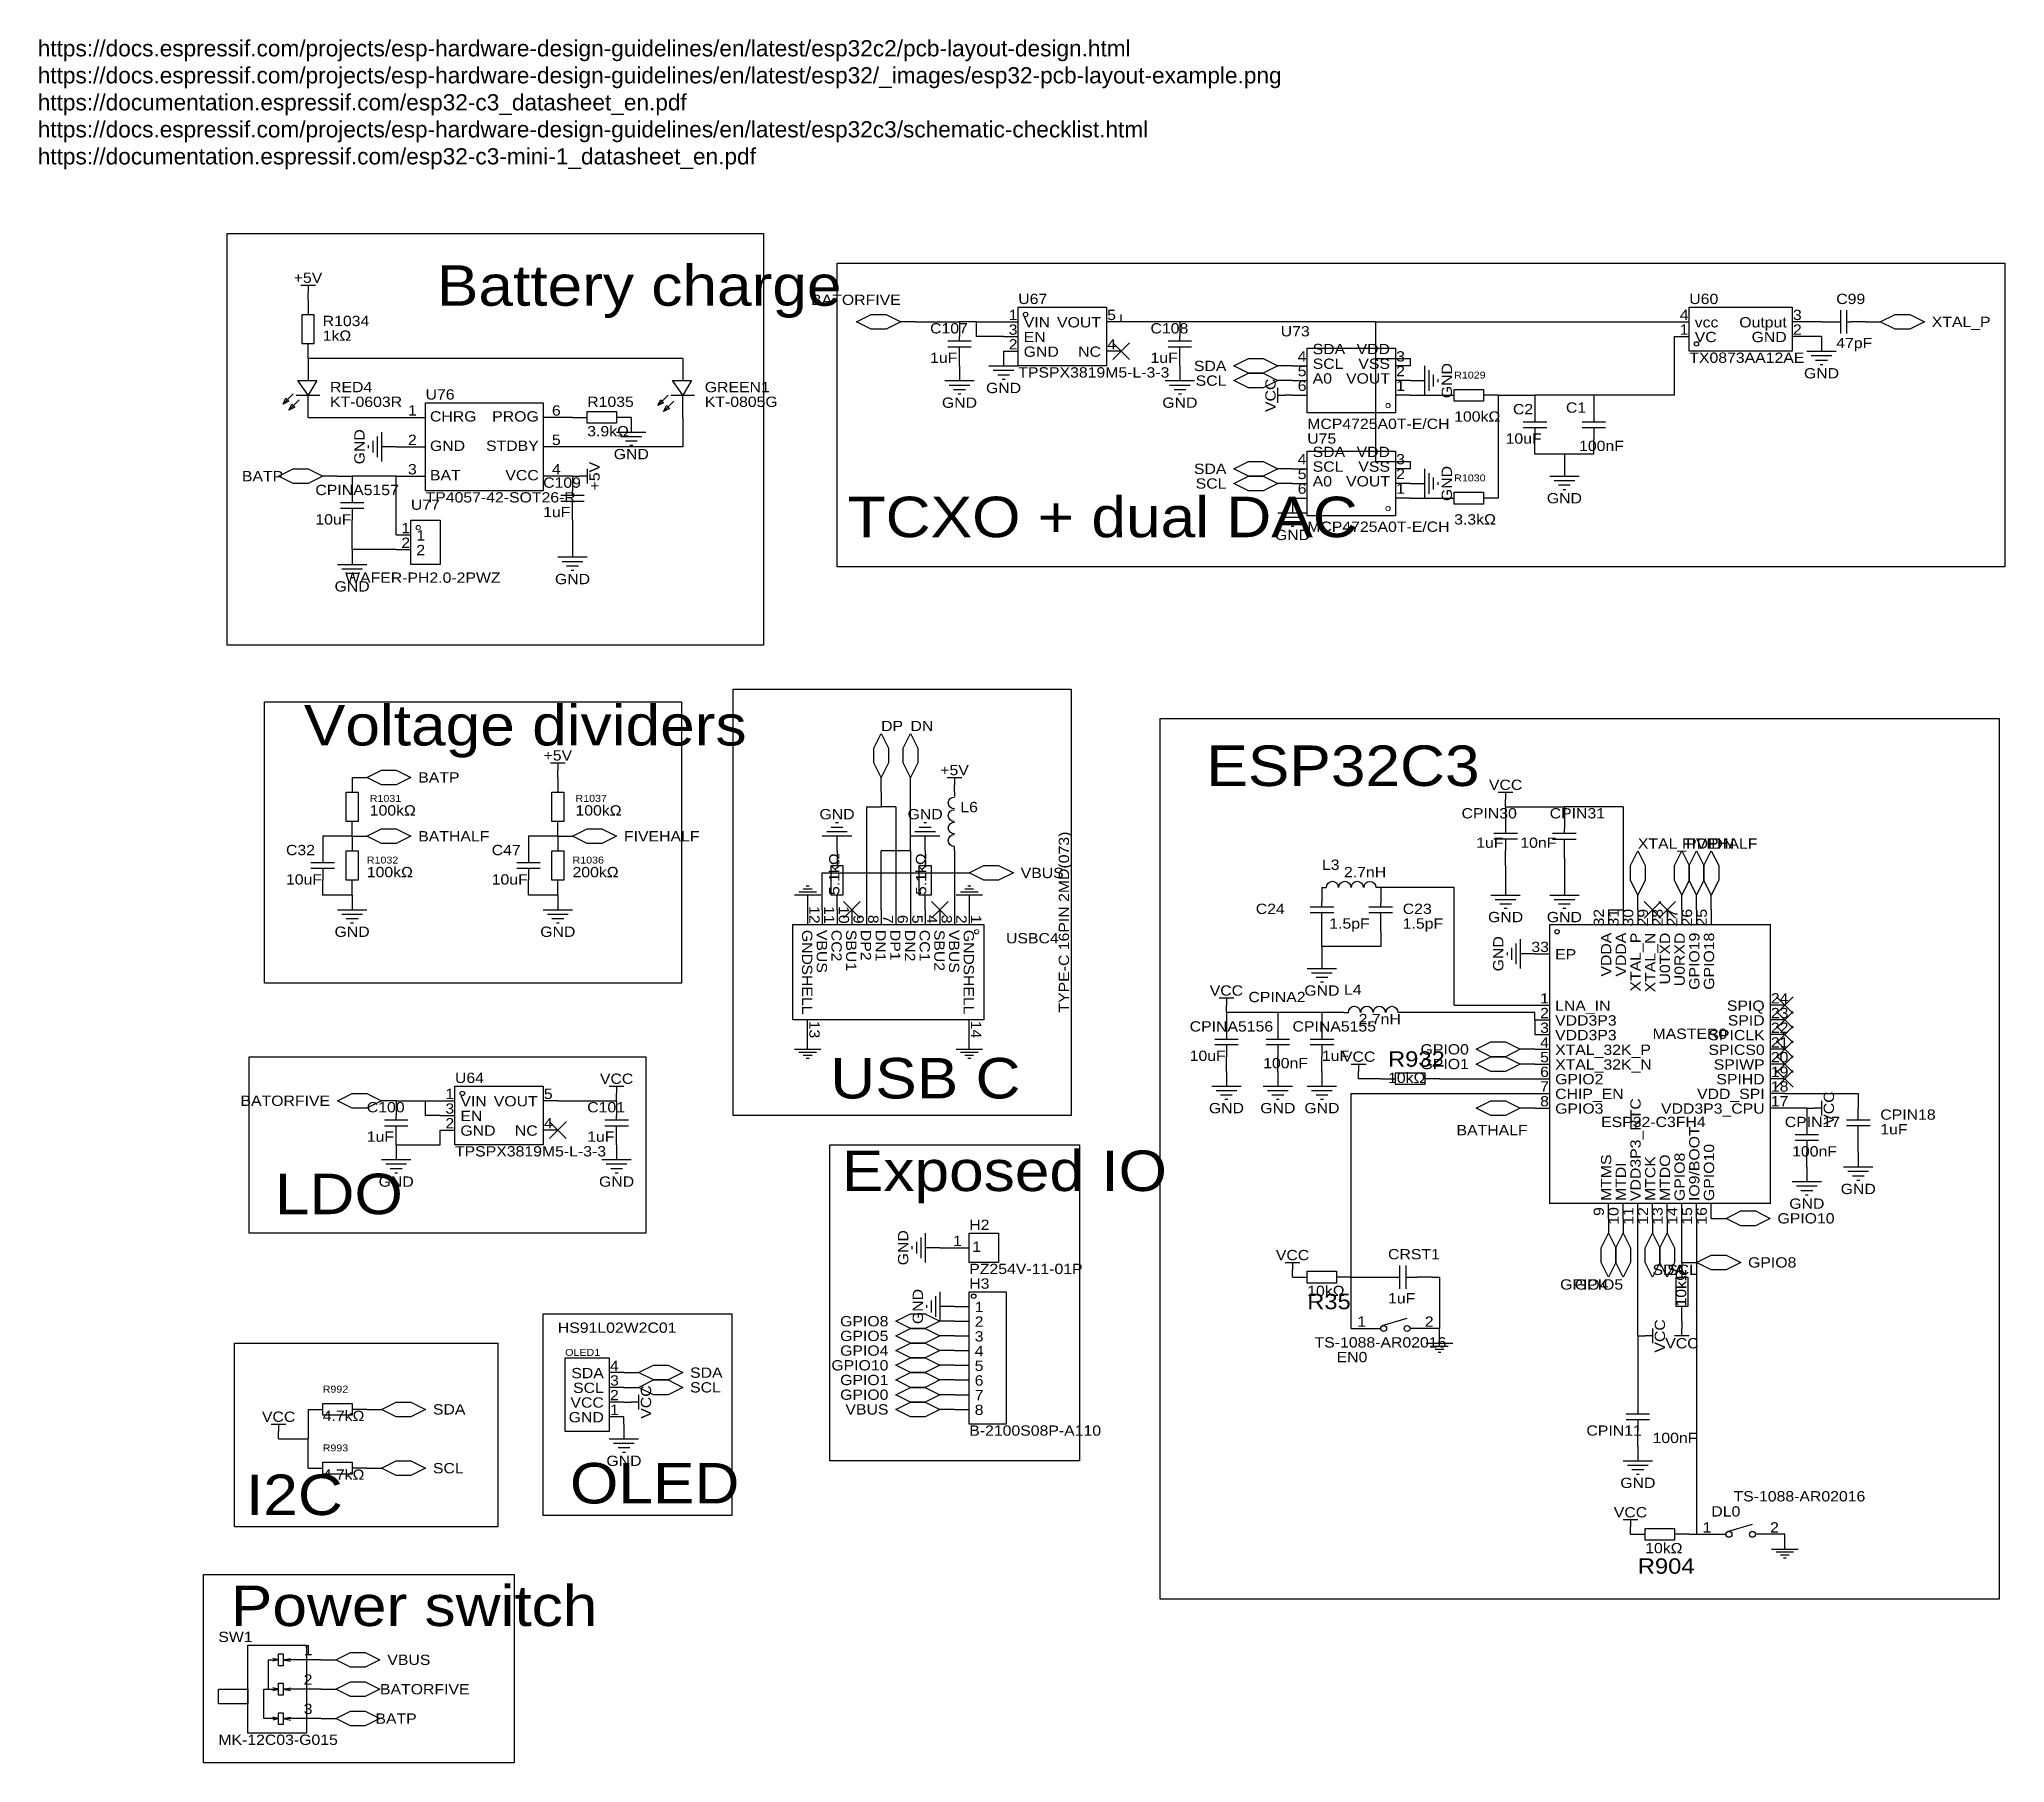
# Model space of a CAD drawing. Header units: millimetres. Extents: x -1 to 339, y 25 to 323.
import ezdxf
from ezdxf.enums import TextEntityAlignment as Align

# ---------------------------------------------------------------- set-up
doc = ezdxf.new("R2010")
doc.units = ezdxf.units.MM
doc.header["$MEASUREMENT"] = 0
doc.styles.get("Standard").update_dxf_attribs({"font": 'arial.ttf'})

msp = doc.modelspace()

# ---------------------------------------------------------------- texts
at = {"color": 1, "true_color": 0x000080, "width": 1.1}
for s, p in [('+5V', (45.72, 281.94)), ('GND', (307.34, 265.43)), ('GND', (165.95, 262.89)), ('GND', (158.33, 260.35)), ('GND', (196.43, 260.35)), ('GND', (101.6, 251.46)), ('GND', (262.89, 243.84)), ('GND', (215.9, 237.49)), ('GND', (53.34, 228.6)), ('GND', (91.44, 229.87)), ('+5V', (88.9, 199.39)), ('+5V', (157.48, 196.85)), ('VCC', (252.73, 194.31)), ('GND', (137.16, 189.23)), ('GND', (152.4, 189.23)), ('GND', (252.73, 171.45)), ('GND', (262.89, 171.45)), ('GND', (53.34, 168.91)), ('GND', (88.9, 168.91)), ('VCC', (204.47, 158.75)), ('GND', (220.98, 158.75)), ('VCC', (227.33, 147.32)), ('VCC', (99.06, 143.51)), ('GND', (204.47, 138.43)), ('GND', (213.36, 138.43)), ('GND', (220.98, 138.43)), ('GND', (60.96, 125.73)), ('GND', (99.06, 125.73)), ('GND', (304.8, 121.92)), ('GND', (313.69, 124.46)), ('VCC', (215.9, 113.03)), ('VCC', (283.21, 97.79)), ('VCC', (40.64, 85.09)), ('GND', (100.33, 77.47)), ('GND', (275.59, 73.66)), ('VCC', (274.32, 68.58))]:
    msp.add_text(s, height=1.778, dxfattribs=at).set_placement(p, align=Align.MIDDLE_CENTER)
at = {"color": 1, "true_color": 0x000000, "width": 1.1}
for s, height, p in [('Battery charge', 7, (68, 275)), ('5', 1.78, (183.86, 274.09)), ('3', 1.78, (302.39, 274.09)), ('VIN', 1.778, (169.43, 272.82)), ('EN', 1.778, (169.43, 270.28)), ('vcc', 1.778, (285.42, 272.82)), ('VC', 1.778, (285.42, 270.28)), ('2', 1.78, (302.39, 271.55)), ('GND', 1.778, (169.43, 267.74)), ('4', 1.78, (183.86, 269.01)), ('SDA', 1.778, (219.38, 268.2)), ('3', 1.78, (233.81, 266.93)), ('A0', 1.778, (219.38, 263.12)), ('SCL', 1.778, (219.38, 265.66)), ('2', 1.78, (233.81, 264.39)), ('1', 1.78, (233.81, 261.85)), ('CHRG', 1.778, (66.8, 256.56)), ('6', 1.78, (87.88, 257.58)), ('5', 1.78, (87.88, 252.5)), ('GND', 1.778, (66.8, 251.48)), ('SDA', 1.778, (219.38, 250.42)), ('3', 1.78, (233.81, 249.15)), ('BAT', 1.778, (66.8, 246.4)), ('4', 1.78, (87.88, 247.42)), ('SCL', 1.778, (219.38, 247.88)), ('2', 1.78, (233.81, 246.61)), ('A0', 1.778, (219.38, 245.34)), ('1', 1.78, (233.81, 244.07)), ('TCXO + dual DAC', 7, (139, 235)), ('1', 1.78, (64.44, 235.99)), ('2', 1.78, (64.44, 233.45)), ('Voltage dividers', 7, (45, 199)), ('ESP32C3', 7, (201, 192)), ('EP', 1.778, (261.29, 163.6)), ('LNA_IN', 1.778, (261.29, 154.71)), ('24', 1.778, (298.58, 155.98)), ('VDD3P3', 1.778, (261.29, 152.17)), ('23', 1.778, (298.58, 153.44)), ('22', 1.778, (298.58, 150.9)), ('VDD3P3', 1.778, (261.29, 149.63)), ('21', 1.778, (298.58, 148.36)), ('USB C', 7, (136, 138)), ('XTAL_32K_P', 1.778, (261.29, 147.09)), ('XTAL_32K_N', 1.778, (261.29, 144.55)), ('20', 1.778, (298.58, 145.82)), ('GPIO2', 1.778, (261.29, 142.01)), ('19', 1.778, (298.58, 143.28)), ('18', 1.778, (298.58, 140.74)), ('VIN', 1.778, (72.06, 138.2)), ('5', 1.78, (86.49, 139.47)), ('CHIP_EN', 1.778, (261.29, 139.47)), ('17', 1.778, (298.58, 138.2)), ('EN', 1.778, (72.06, 135.66)), ('4', 1.78, (86.49, 134.39)), ('GPIO3', 1.778, (261.29, 136.93)), ('GND', 1.778, (72.06, 133.12)), ('Exposed IO', 7, (138, 122)), ('LDO', 7, (40, 118)), ('1', 1.78, (160.53, 113.05)), ('2', 1.78, (160.96, 100.1)), ('1', 1.78, (160.96, 102.64)), ('2', 1.78, (238.76, 100.1)), ('3', 1.78, (160.96, 97.56)), ('4', 1.78, (160.96, 95.02)), ('4', 1.78, (97.92, 92.48)), ('3', 1.78, (97.92, 89.94)), ('5', 1.78, (160.96, 92.48)), ('6', 1.78, (160.96, 89.94)), ('2', 1.78, (97.92, 87.4)), ('7', 1.78, (160.96, 87.4)), ('1', 1.78, (97.92, 84.86)), ('8', 1.78, (160.96, 84.86)), ('I2C', 7, (35, 66)), ('OLED', 7, (91, 68)), ('2', 1.78, (298.45, 64.54)), ('Power switch', 7, (32.38, 46.82)), ('1', 1.78, (44.97, 43.33)), ('2', 1.78, (44.97, 38.25)), ('3', 1.78, (44.97, 33.17))]:
    msp.add_text(s, height=height, dxfattribs=at).set_placement(p, align=Align.BOTTOM_LEFT)
at = {"color": 1, "true_color": 0x000080, "width": 1.1}
for s, p in [('BATORFIVE', (148.17, 278.13)), ('SDA', (204.47, 266.7)), ('SCL', (204.47, 264.16)), ('SDA', (204.47, 248.92)), ('SCL', (204.47, 246.38)), ('GPIO0', (246.38, 148.59)), ('GPIO1', (246.38, 146.05)), ('BATORFIVE', (49.53, 139.7)), ('BATHALF', (256.54, 134.62)), ('GPIO4', (270.51, 107.95)), ('GPIO5', (273.05, 107.95)), ('GPIO8', (146.05, 101.6)), ('GPIO5', (146.05, 99.06)), ('GPIO4', (146.05, 96.52)), ('GPIO10', (146.05, 93.98)), ('GPIO1', (146.05, 91.44)), ('GPIO0', (146.05, 88.9)), ('VBUS', (146.05, 86.36)), ('BATP', (64.51, 32.92))]:
    msp.add_text(s, height=1.778, dxfattribs=at).set_placement(p, align=Align.MIDDLE_RIGHT)
for s, height, p in [('U67', 1.778, (168.49, 276.86)), ('U60', 1.778, (284.48, 276.86)), ('C99', 1.778, (309.88, 276.86)), ('R1034', 1.778, (48.26, 273.05)), ('C107', 1.778, (153.25, 271.78)), ('C108', 1.778, (191.35, 271.78)), ('R1029', 1.2, (243.84, 264.16)), ('RED4', 1.778, (49.53, 261.62)), ('U76', 1.778, (66.04, 260.35)), ('GREEN1', 1.778, (114.3, 261.62)), ('R1035', 1.778, (93.98, 259.08)), ('C2', 1.778, (254, 257.81)), ('C1', 1.778, (263.16, 258.08)), ('CPINA5157', 1.778, (46.99, 243.84)), ('C109', 1.778, (86.36, 245.11)), ('R1030', 1.2, (243.84, 246.38)), ('U77', 1.778, (63.5, 241.3)), ('R1031', 1.2, (56.39, 191)), ('R1037', 1.2, (91.95, 191)), ('L6', 1.778, (158.48, 189.04)), ('CPIN30', 1.778, (245.11, 187.96)), ('CPIN31', 1.778, (260.35, 187.96)), ('C32', 1.778, (41.91, 181.61)), ('C47', 1.778, (77.47, 181.61)), ('R1032', 1.2, (55.88, 180.34)), ('R1036', 1.2, (91.44, 180.34)), ('L3', 1.778, (220.98, 179.07)), ('C24', 1.778, (209.55, 171.45)), ('C23', 1.778, (234.95, 171.45)), ('USBC4', 1.778, (166.37, 166.37)), ('L4', 1.778, (224.79, 157.48)), ('CPINA2', 1.778, (208.28, 156.21)), ('CPINA5156', 1.778, (198.12, 151.13)), ('CPINA5155', 1.778, (215.9, 151.13)), ('MASTER0', 1.778, (278.13, 149.86)), ('R932', 2.667, (232.41, 144.78)), ('U64', 1.778, (71.12, 142.24)), ('C100', 1.778, (55.88, 137.16)), ('C101', 1.778, (93.98, 137.16)), ('CPIN17', 1.778, (300.99, 134.62)), ('CPIN18', 1.778, (317.5, 135.89)), ('H2', 1.778, (160.02, 116.84)), ('CRST1', 1.778, (232.41, 111.76)), ('H3', 1.778, (160.02, 106.68)), ('R35', 2.667, (218.44, 102.87)), ('OLED1', 1.2, (90.17, 95.25)), ('EN0', 1.778, (223.52, 93.98)), ('R992', 1.2, (48.26, 88.9)), ('CPIN11', 1.778, (266.7, 81.28)), ('R993', 1.2, (48.26, 78.74)), ('DL0', 1.778, (288.29, 67.31)), ('R904', 2.667, (275.59, 57.15)), ('SW1', 1.778, (30.22, 45.62))]:
    msp.add_text(s, height=height, dxfattribs=at).set_placement(p, align=Align.BOTTOM_LEFT)
at = {"color": 1, "true_color": 0x000000, "width": 1.1}
for s, height, p in [('1', 1.78, (168.36, 274.09)), ('4', 1.78, (284.35, 274.09)), ('3', 1.78, (168.36, 271.55)), ('VOUT', 1.778, (182.79, 272.82)), ('1', 1.78, (284.35, 271.55)), ('Output', 1.778, (301.32, 272.82)), ('GND', 1.778, (301.32, 270.28)), ('2', 1.78, (168.36, 269.01)), ('NC', 1.778, (182.79, 267.74)), ('4', 1.78, (218.31, 266.93)), ('VDD', 1.778, (232.74, 268.2)), ('5', 1.78, (218.31, 264.39)), ('VOUT', 1.778, (232.74, 263.12)), ('VSS', 1.778, (232.74, 265.66)), ('6', 1.78, (218.31, 261.85)), ('1', 1.78, (64.52, 257.58)), ('PROG', 1.778, (85.6, 256.56)), ('2', 1.78, (64.52, 252.5)), ('STDBY', 1.778, (85.6, 251.48)), ('4', 1.78, (218.31, 249.15)), ('VDD', 1.778, (232.74, 250.42)), ('3', 1.78, (64.52, 247.42)), ('VCC', 1.778, (85.6, 246.4)), ('5', 1.78, (218.31, 246.61)), ('VSS', 1.778, (232.74, 247.88)), ('6', 1.78, (218.31, 244.07)), ('VOUT', 1.778, (232.74, 245.34)), ('1', 1.78, (63.37, 237.26)), ('2', 1.78, (63.37, 234.72)), ('33', 1.778, (260.22, 164.87)), ('1', 1.78, (260.22, 155.98)), ('SPIQ', 1.778, (297.51, 154.71)), ('3', 1.78, (260.22, 150.9)), ('2', 1.78, (260.22, 153.44)), ('SPID', 1.778, (297.51, 152.17)), ('4', 1.78, (260.22, 148.36)), ('SPICLK', 1.778, (297.51, 149.63)), ('5', 1.78, (260.22, 145.82)), ('SPICS0', 1.778, (297.51, 147.09)), ('SPIWP', 1.778, (297.51, 144.55)), ('6', 1.78, (260.22, 143.28)), ('7', 1.78, (260.22, 140.74)), ('SPIHD', 1.778, (297.51, 142.01)), ('1', 1.78, (70.99, 139.47)), ('VOUT', 1.778, (85.42, 138.2)), ('8', 1.78, (260.22, 138.2)), ('VDD_SPI', 1.778, (297.51, 139.47)), ('3', 1.78, (70.99, 136.93)), ('2', 1.78, (70.99, 134.39)), ('VDD3P3_CPU', 1.778, (297.51, 136.93)), ('NC', 1.778, (85.42, 133.12)), ('1', 1.78, (158.75, 114.07)), ('1', 1.78, (228.6, 100.1)), ('SDA', 1.778, (96.85, 91.21)), ('VCC', 1.778, (96.85, 86.13)), ('SCL', 1.778, (96.85, 88.67)), ('GND', 1.778, (96.85, 83.59)), ('1', 1.78, (288.29, 64.54))]:
    msp.add_text(s, height=height, dxfattribs=at).set_placement(p, align=Align.BOTTOM_RIGHT)
at = {"color": 1, "true_color": 0x000080, "width": 1.1}
for s, p in [('XTAL_P', (326.39, 274.32)), ('BATP', (34.29, 247.65)), ('DP', (144.78, 204.47)), ('DN', (149.86, 204.47)), ('BATP', (64.77, 195.58)), ('BATHALF', (64.77, 185.42)), ('FIVEHALF', (100.33, 185.42)), ('XTAL_P', (275.59, 184.15)), ('FIVEHALF', (283.21, 184.15)), ('DP', (285.75, 184.15)), ('DN', (288.29, 184.15)), ('VBUS', (168.91, 179.07)), ('GPIO10', (299.72, 119.38)), ('GPIO8', (294.64, 111.76)), ('SDA', (278.13, 110.49)), ('SCL', (280.67, 110.49)), ('SDA', (111.76, 92.71)), ('SCL', (111.76, 90.17)), ('SDA', (67.31, 86.36)), ('SCL', (67.31, 76.2)), ('VBUS', (59.43, 43.08)), ('BATORFIVE', (58.16, 38))]:
    msp.add_text(s, height=1.778, dxfattribs=at).set_placement(p, align=Align.MIDDLE_LEFT)
at = {"color": 1, "true_color": 0x0000ff, "width": 1.1}
for s, p in [('1kΩ', (48.26, 270.51)), ('U73', (213.86, 271.27)), ('1uF', (153.25, 266.7)), ('1uF', (191.35, 266.7)), ('TX0873AA12AE', (284.48, 266.7)), ('47pF', (309.88, 269.24)), ('TPSPX3819M5-L-3-3', (168.49, 264.16)), ('KT-0603R', (49.53, 259.08)), ('KT-0805G', (114.3, 259.08)), ('100kΩ', (243.84, 256.54)), ('3.9kΩ', (93.98, 254)), ('U75', (218.44, 252.73)), ('MCP4725A0T-E/CH', (218.44, 255.27)), ('10uF', (252.73, 252.73)), ('100nF', (265.43, 251.46)), ('TP4057-42-SOT26-R', (66.04, 242.57)), ('1uF', (86.36, 240.03)), ('10uF', (46.99, 238.76)), ('MCP4725A0T-E/CH', (218.44, 237.49)), ('3.3kΩ', (243.84, 238.76)), ('100kΩ', (56.39, 188.46)), ('100kΩ', (91.95, 188.46)), ('1uF', (247.65, 182.88)), ('10nF', (255.27, 182.88)), ('100kΩ', (55.88, 177.8)), ('200kΩ', (91.44, 177.8)), ('2.7nH', (224.79, 177.8)), ('10uF', (41.91, 176.53)), ('10uF', (77.47, 176.53)), ('1.5pF', (222.25, 168.91)), ('1.5pF', (234.95, 168.91)), ('2.7nH', (227.33, 152.4)), ('10uF', (198.12, 146.05)), ('100nF', (210.82, 144.78)), ('1uF', (220.98, 146.05)), ('10kΩ', (232.41, 142.24)), ('ESP32-C3FH4', (269.24, 134.62)), ('1uF', (55.88, 132.08)), ('1uF', (93.98, 132.08)), ('1uF', (317.5, 133.35)), ('TPSPX3819M5-L-3-3', (71.12, 129.54)), ('100nF', (302.26, 129.54)), ('PZ254V-11-01P', (160.02, 109.22)), ('10kΩ', (218.44, 105.41)), ('1uF', (232.41, 104.14)), ('HS91L02W2C01', (88.9, 99.06)), ('TS-1088-AR02016', (219.71, 96.52)), ('4.7kΩ', (48.26, 83.82)), ('B-2100S08P-A110', (160.02, 81.28)), ('100nF', (278.13, 80.01)), ('4.7kΩ', (48.26, 73.66)), ('TS-1088-AR02016', (292.13, 69.92)), ('10kΩ', (276.86, 60.96)), ('MK-12C03-G015', (30.22, 27.84))]:
    msp.add_text(s, height=1.778, dxfattribs=at).set_placement(p, align=Align.BOTTOM_LEFT)
at = {"color": 1, "true_color": 0x000080, "width": 1.1}
for s, p in [('GND', (242.57, 264.16)), ('VCC', (212.09, 261.62)), ('GND', (54.61, 252.73)), ('+5V', (95.25, 247.65)), ('GND', (242.57, 246.38)), ('GND', (251.46, 165.1)), ('VCC', (308.61, 138.43)), ('GND', (148.59, 114.3)), ('GND', (151.13, 104.14)), ('VCC', (279.4, 99.06)), ('VCC', (104.14, 87.63))]:
    msp.add_text(s, height=1.778, rotation=90, dxfattribs=at).set_placement(p, align=Align.MIDDLE_CENTER)
at = {"color": 1, "true_color": 0x0000ff, "width": 1.1}
msp.add_text('WAFER-PH2.0-2PWZ', height=1.778, dxfattribs=at).set_placement((79, 231), align=Align.TOP_RIGHT)
for s, p in [('TYPE-C 16PIN 2MD(073)', (177.8, 154.94)), ('5.1kΩ', (138.11, 175.26)), ('5.1kΩ', (153.11, 175.26)), ('10kΩ', (284.48, 104.14))]:
    msp.add_text(s, height=1.778, rotation=90, dxfattribs=at).set_placement(p, align=Align.BOTTOM_LEFT)
at = {"color": 1, "true_color": 0x000000, "width": 1.1}
for s, height, rotation, p in [('12', 1.778, 270, (131.85, 170.31)), ('11', 1.778, 270, (134.39, 170.31)), ('10', 1.778, 270, (136.93, 170.31)), ('9', 1.78, 270, (139.47, 170.31)), ('8', 1.78, 270, (142.01, 170.31)), ('7', 1.78, 270, (144.55, 170.31)), ('6', 1.78, 270, (147.09, 170.31)), ('5', 1.78, 270, (149.63, 170.31)), ('4', 1.78, 270, (152.17, 170.31)), ('3', 1.78, 270, (154.71, 170.31)), ('2', 1.78, 270, (157.25, 170.31)), ('1', 1.78, 270, (159.79, 170.31)), ('VDDA', 1.778, 90, (271.53, 168.75)), ('VDDA', 1.778, 90, (274.07, 168.75)), ('XTAL_P', 1.778, 90, (276.61, 168.75)), ('XTAL_N', 1.778, 90, (279.15, 168.75)), ('U0TXD', 1.778, 90, (281.69, 168.75)), ('U0RXD', 1.778, 90, (284.23, 168.75)), ('GPIO19', 1.778, 90, (286.77, 168.75)), ('GPIO18', 1.778, 90, (289.31, 168.75)), ('SHELL', 1.778, 270, (130.58, 154.61)), ('SHELL', 1.778, 270, (158.52, 154.61)), ('9', 1.78, 90, (270.26, 121.31)), ('10', 1.778, 90, (272.8, 121.31)), ('11', 1.778, 90, (275.34, 121.31)), ('12', 1.778, 90, (277.88, 121.31)), ('13', 1.778, 90, (280.42, 121.31)), ('14', 1.778, 90, (282.96, 121.31)), ('15', 1.778, 90, (285.5, 121.31)), ('16', 1.778, 90, (288.04, 121.31))]:
    msp.add_text(s, height=height, rotation=rotation, dxfattribs=at).set_placement(p, align=Align.BOTTOM_RIGHT)
for s, rotation, p in [('32', 90, (270.26, 169.82)), ('31', 90, (272.8, 169.82)), ('30', 90, (275.34, 169.82)), ('29', 90, (277.88, 169.82)), ('28', 90, (280.42, 169.82)), ('27', 90, (282.96, 169.82)), ('26', 90, (285.5, 169.82)), ('25', 90, (288.04, 169.82)), ('GND', 270, (130.58, 169.24)), ('VBUS', 270, (133.12, 169.24)), ('CC2', 270, (135.66, 169.24)), ('SBU1', 270, (138.2, 169.24)), ('DP2', 270, (140.74, 169.24)), ('DN1', 270, (143.28, 169.24)), ('DP1', 270, (145.82, 169.24)), ('DN2', 270, (148.36, 169.24)), ('CC1', 270, (150.9, 169.24)), ('SBU2', 270, (153.44, 169.24)), ('VBUS', 270, (155.98, 169.24)), ('GND', 270, (158.52, 169.24)), ('13', 270, (131.85, 153.54)), ('14', 270, (159.79, 153.54)), ('VDD3P3_RTC', 90, (276.61, 122.37)), ('IO9/BOOT', 90, (286.77, 122.37)), ('MTMS', 90, (271.53, 122.37)), ('MTCK', 90, (279.15, 122.37)), ('MTDO', 90, (281.69, 122.37)), ('GPIO8', 90, (284.23, 122.37)), ('GPIO10', 90, (289.31, 122.37)), ('MTDI', 90, (274.07, 122.37))]:
    msp.add_text(s, height=1.778, rotation=rotation, dxfattribs=at).set_placement(p, align=Align.BOTTOM_LEFT)
at = {"insert": (-1, 323), "char_height": 2.8, "width": 1.1, "attachment_point": 1}
msp.add_mtext('https://docs.espressif.com/projects/esp-hardware-design-guidelines/en/latest/esp32c2/pcb-layout-design.html\\Phttps://docs.espressif.com/projects/esp-hardware-design-guidelines/en/latest/esp32/_images/esp32-pcb-layout-example.png\\Phttps://documentation.espressif.com/esp32-c3_datasheet_en.pdf\\Phttps://docs.espressif.com/projects/esp-hardware-design-guidelines/en/latest/esp32c3/schematic-checklist.html\\Phttps://documentation.espressif.com/esp32-c3-mini-1_datasheet_en.pdf', dxfattribs=at)

# ---------------------------------------------------------------- linework, layer by layer
at = {"color": 1, "true_color": 0x000000}
for points in [[(31.75, 289.56), (124.46, 289.56), (124.46, 218.44), (31.75, 218.44)], [(137.16, 284.48), (339, 284.48), (339, 232), (137.16, 232)], [(119.19, 210.82), (177.61, 210.82), (177.61, 137.16), (119.19, 137.16)], [(38.18, 208.64), (110.3, 208.64), (110.3, 160.02), (38.18, 160.02)], [(193.04, 205.74), (338.02, 205.74), (338.02, 53.54), (193.04, 53.54)], [(35.56, 147.32), (104.14, 147.32), (104.14, 116.84), (35.56, 116.84)], [(135.89, 132.08), (179.07, 132.08), (179.07, 77.47), (135.89, 77.47)], [(86.36, 102.87), (119, 102.87), (119, 68), (86.36, 68)], [(33.02, 97.79), (78.55, 97.79), (78.55, 66.04), (33.02, 66.04)], [(27.68, 57.82), (81.38, 57.82), (81.38, 25.3), (27.68, 25.3)]]:
    msp.add_lwpolyline(points, close=True, dxfattribs=at)
at = {"color": 1, "true_color": 0xa00000}
for points in [[(44.45, 280.67), (46.99, 280.67)], [(45.72, 280.67), (45.72, 279.4)], [(310.64, 276.35), (310.64, 272.29)], [(311.66, 276.35), (311.66, 272.29)], [(309.88, 274.32), (310.64, 274.32)], [(311.66, 274.32), (312.42, 274.32)], [(156.3, 271.02), (160.36, 271.02)], [(156.3, 270), (160.36, 270)], [(158.33, 271.02), (158.33, 271.78)], [(158.33, 269.24), (158.33, 270)], [(194.4, 271.02), (198.46, 271.02)], [(194.4, 270), (198.46, 270)], [(196.43, 271.02), (196.43, 271.78)], [(196.43, 269.24), (196.43, 270)], [(304.8, 269.24), (309.88, 269.24)], [(305.56, 268.48), (309.12, 268.48)], [(163.41, 266.7), (168.49, 266.7)], [(164.17, 265.94), (167.73, 265.94)], [(164.93, 265.18), (166.97, 265.18)], [(238.76, 261.62), (238.76, 266.7)], [(239.52, 262.38), (239.52, 265.94)], [(240.28, 263.14), (240.28, 265.18)], [(306.32, 267.72), (308.36, 267.72)], [(307.09, 266.95), (307.59, 266.95)], [(43.18, 261.87), (41.4, 260.1)], [(43.69, 261.62), (47.75, 261.62)], [(107.95, 261.62), (106.17, 259.84)], [(108.46, 261.62), (112.52, 261.62)], [(155.79, 264.16), (160.87, 264.16)], [(156.55, 263.4), (160.11, 263.4)], [(157.31, 262.64), (159.35, 262.64)], [(158.08, 261.87), (158.58, 261.87)], [(165.7, 264.41), (166.2, 264.41)], [(193.89, 264.16), (198.97, 264.16)], [(194.65, 263.4), (198.21, 263.4)], [(195.41, 262.64), (197.45, 262.64)], [(196.18, 261.87), (196.68, 261.87)], [(213.36, 260.35), (213.36, 262.89)], [(213.36, 261.62), (214.63, 261.62)], [(241.05, 263.91), (241.05, 264.41)], [(44.2, 260.86), (42.42, 259.08)], [(108.97, 260.6), (107.19, 258.83)], [(257.81, 259.08), (257.81, 257.05)], [(267.97, 259.08), (267.97, 257.05)], [(58.42, 255.27), (58.42, 250.19)], [(99.06, 255.27), (104.14, 255.27)], [(255.78, 257.05), (259.84, 257.05)], [(259.84, 256.03), (255.78, 256.03)], [(257.81, 256.03), (257.81, 254)], [(265.94, 257.05), (270, 257.05)], [(270, 256.03), (265.94, 256.03)], [(267.97, 256.03), (267.97, 254)], [(56.13, 252.98), (56.13, 252.48)], [(56.9, 253.75), (56.9, 251.71)], [(57.66, 254.51), (57.66, 250.95)], [(99.82, 254.51), (103.38, 254.51)], [(100.58, 253.75), (102.62, 253.75)], [(101.35, 252.98), (101.85, 252.98)], [(93.98, 248.92), (93.98, 246.38)], [(238.76, 243.84), (238.76, 248.92)], [(239.52, 244.6), (239.52, 248.16)], [(53.34, 245.11), (53.34, 243.08)], [(91.44, 244.35), (91.44, 245.11)], [(93.98, 247.65), (92.71, 247.65)], [(240.28, 245.36), (240.28, 247.4)], [(241.05, 246.13), (241.05, 246.63)], [(260.35, 247.65), (265.43, 247.65)], [(261.11, 246.89), (264.67, 246.89)], [(261.87, 246.13), (263.91, 246.13)], [(262.64, 245.36), (263.14, 245.36)], [(51.31, 243.08), (55.37, 243.08)], [(55.37, 242.06), (51.31, 242.06)], [(53.34, 242.06), (53.34, 240.03)], [(89.41, 244.35), (93.47, 244.35)], [(89.41, 243.33), (93.47, 243.33)], [(91.44, 242.57), (91.44, 243.33)], [(213.36, 241.3), (218.44, 241.3)], [(214.12, 240.54), (217.68, 240.54)], [(214.88, 239.78), (216.92, 239.78)], [(215.65, 239.01), (216.15, 239.01)], [(50.8, 232.41), (55.88, 232.41)], [(51.56, 231.65), (55.12, 231.65)], [(88.9, 233.68), (93.98, 233.68)], [(89.66, 232.92), (93.22, 232.92)], [(90.42, 232.16), (92.46, 232.16)], [(91.19, 231.39), (91.69, 231.39)], [(52.32, 230.89), (54.36, 230.89)], [(53.09, 230.12), (53.59, 230.12)], [(87.63, 198.12), (90.17, 198.12)], [(88.9, 198.12), (88.9, 196.85)], [(156.21, 195.58), (158.75, 195.58)], [(157.48, 195.58), (157.48, 194.31)], [(157.46, 190.17), (157.05, 190.22), (156.69, 190.44), (156.46, 190.78), (156.38, 191.18), (156.46, 191.58), (156.69, 191.92), (157.05, 192.14), (157.47, 192.19)], [(251.46, 193.04), (254, 193.04)], [(252.73, 193.04), (252.73, 191.77)], [(138.18, 186.94), (136.14, 186.94)], [(137.41, 187.71), (136.91, 187.71)], [(153.42, 186.94), (151.38, 186.94)], [(152.65, 187.71), (152.15, 187.71)], [(157.46, 187.98), (157.05, 188.03), (156.69, 188.25), (156.46, 188.59), (156.38, 188.99), (156.46, 189.39), (156.69, 189.73), (157.05, 189.95), (157.47, 190)], [(157.46, 185.83), (157.05, 185.88), (156.69, 186.1), (156.46, 186.44), (156.38, 186.84), (156.46, 187.24), (156.69, 187.58), (157.05, 187.8), (157.47, 187.85)], [(252.73, 187.96), (252.73, 185.93)], [(139.7, 185.42), (134.62, 185.42)], [(138.94, 186.18), (135.38, 186.18)], [(154.94, 185.42), (149.86, 185.42)], [(154.18, 186.18), (150.62, 186.18)], [(157.47, 183.67), (157.05, 183.72), (156.69, 183.94), (156.46, 184.28), (156.38, 184.68), (156.46, 185.09), (156.69, 185.43), (157.05, 185.64), (157.47, 185.69)], [(250.7, 185.93), (254.76, 185.93)], [(254.76, 184.91), (250.7, 184.91)], [(252.73, 184.91), (252.73, 182.88)], [(260.86, 185.93), (264.92, 185.93)], [(260.86, 184.91), (264.92, 184.91)], [(262.89, 185.93), (262.89, 186.69)], [(262.89, 184.15), (262.89, 184.91)], [(46.23, 180.85), (50.29, 180.85)], [(48.26, 182.88), (48.26, 180.85)], [(81.79, 180.85), (85.85, 180.85)], [(83.82, 182.88), (83.82, 180.85)], [(50.29, 179.83), (46.23, 179.83)], [(48.26, 179.83), (48.26, 177.8)], [(85.85, 179.83), (81.79, 179.83)], [(83.82, 179.83), (83.82, 177.8)], [(132.33, 176.78), (131.83, 176.78)], [(160.27, 176.78), (159.77, 176.78)], [(221.77, 176.55), (221.82, 176.96), (222.04, 177.32), (222.38, 177.56), (222.78, 177.64), (223.19, 177.55), (223.53, 177.32), (223.75, 176.96), (223.79, 176.54)], [(223.93, 176.55), (223.97, 176.96), (224.19, 177.32), (224.53, 177.56), (224.94, 177.64), (225.34, 177.56), (225.68, 177.32), (225.9, 176.96), (225.95, 176.55)], [(226.08, 176.55), (226.13, 176.96), (226.34, 177.32), (226.69, 177.56), (227.09, 177.64), (227.49, 177.56), (227.83, 177.32), (228.05, 176.96), (228.1, 176.55)], [(228.27, 176.55), (228.32, 176.96), (228.54, 177.31), (228.88, 177.54), (229.28, 177.62), (229.68, 177.54), (230.02, 177.31), (230.24, 176.96), (230.29, 176.54)], [(134.37, 175.26), (129.79, 175.26)], [(133.6, 175.77), (130.56, 175.77)], [(132.84, 176.28), (131.32, 176.28)], [(132.08, 175.26), (132.08, 172.72)], [(162.31, 175.26), (157.73, 175.26)], [(161.54, 175.77), (158.5, 175.77)], [(160.78, 176.28), (159.26, 176.28)], [(160.02, 175.26), (160.02, 172.72)], [(220.98, 173.23), (220.98, 173.99)], [(231.14, 173.23), (231.14, 173.99)], [(250.19, 175.26), (255.27, 175.26)], [(250.95, 174.5), (254.51, 174.5)], [(251.71, 173.74), (253.75, 173.74)], [(260.35, 175.26), (265.43, 175.26)], [(261.11, 174.5), (264.67, 174.5)], [(261.87, 173.74), (263.91, 173.74)], [(50.8, 172.72), (55.88, 172.72)], [(51.56, 171.96), (55.12, 171.96)], [(52.32, 171.2), (54.36, 171.2)], [(53.09, 170.43), (53.59, 170.43)], [(86.36, 172.72), (91.44, 172.72)], [(87.12, 171.96), (90.68, 171.96)], [(87.88, 171.2), (89.92, 171.2)], [(88.65, 170.43), (89.15, 170.43)], [(218.95, 173.23), (223.01, 173.23)], [(218.95, 172.21), (223.01, 172.21)], [(220.98, 171.45), (220.98, 172.21)], [(229.11, 173.23), (233.17, 173.23)], [(229.11, 172.21), (233.17, 172.21)], [(231.14, 171.45), (231.14, 172.21)], [(252.48, 172.97), (252.98, 172.97)], [(262.64, 172.97), (263.14, 172.97)], [(254.51, 166.88), (254.51, 163.32)], [(255.27, 167.64), (255.27, 162.56)], [(252.98, 165.35), (252.98, 164.85)], [(253.75, 166.12), (253.75, 164.08)], [(218.44, 162.56), (223.52, 162.56)], [(219.2, 161.8), (222.76, 161.8)], [(219.96, 161.04), (222, 161.04)], [(220.73, 160.27), (221.23, 160.27)], [(203.2, 157.48), (205.74, 157.48)], [(204.47, 157.48), (204.47, 156.21)], [(225.58, 154.96), (225.63, 155.37), (225.85, 155.73), (226.19, 155.97), (226.59, 156.05), (227, 155.96), (227.34, 155.73), (227.56, 155.37), (227.6, 154.95)], [(227.74, 154.96), (227.78, 155.37), (228, 155.73), (228.34, 155.97), (228.75, 156.05), (229.15, 155.97), (229.49, 155.73), (229.71, 155.37), (229.76, 154.96)], [(229.89, 154.96), (229.94, 155.37), (230.15, 155.73), (230.5, 155.97), (230.9, 156.05), (231.3, 155.97), (231.64, 155.73), (231.86, 155.37), (231.91, 154.96)], [(232.08, 154.96), (232.13, 155.37), (232.35, 155.72), (232.69, 155.95), (233.09, 156.03), (233.49, 155.95), (233.83, 155.72), (234.05, 155.37), (234.1, 154.95)], [(132.08, 148.59), (132.08, 151.13)], [(160.02, 148.59), (160.02, 151.13)], [(202.44, 150.37), (206.5, 150.37)], [(204.47, 152.4), (204.47, 150.37)], [(211.33, 150.37), (215.39, 150.37)], [(213.36, 152.4), (213.36, 150.37)], [(218.95, 150.37), (223.01, 150.37)], [(220.98, 152.4), (220.98, 150.37)], [(129.79, 148.59), (134.37, 148.59)], [(130.56, 148.08), (133.6, 148.08)], [(131.32, 147.57), (132.84, 147.57)], [(131.83, 147.07), (132.33, 147.07)], [(157.73, 148.59), (162.31, 148.59)], [(158.5, 148.08), (161.54, 148.08)], [(159.26, 147.57), (160.78, 147.57)], [(159.77, 147.07), (160.27, 147.07)], [(206.5, 149.35), (202.44, 149.35)], [(204.47, 149.35), (204.47, 147.32)], [(215.39, 149.35), (211.33, 149.35)], [(213.36, 149.35), (213.36, 147.32)], [(223.01, 149.35), (218.95, 149.35)], [(220.98, 149.35), (220.98, 147.32)], [(226.06, 146.05), (228.6, 146.05)], [(227.33, 146.05), (227.33, 144.78)], [(97.79, 142.24), (100.33, 142.24)], [(99.06, 142.24), (99.06, 140.97)], [(201.93, 142.24), (207.01, 142.24)], [(202.69, 141.48), (206.25, 141.48)], [(203.45, 140.72), (205.49, 140.72)], [(204.22, 139.95), (204.72, 139.95)], [(210.82, 142.24), (215.9, 142.24)], [(211.58, 141.48), (215.14, 141.48)], [(212.34, 140.72), (214.38, 140.72)], [(213.11, 139.95), (213.61, 139.95)], [(218.44, 142.24), (223.52, 142.24)], [(219.2, 141.48), (222.76, 141.48)], [(219.96, 140.72), (222, 140.72)], [(220.73, 139.95), (221.23, 139.95)], [(307.34, 139.7), (307.34, 137.16)], [(58.93, 136.4), (62.99, 136.4)], [(60.96, 136.4), (60.96, 137.16)], [(97.03, 136.4), (101.09, 136.4)], [(99.06, 136.4), (99.06, 137.16)], [(307.34, 138.43), (306.07, 138.43)], [(311.66, 136.4), (315.72, 136.4)], [(313.69, 136.4), (313.69, 138.43)], [(58.93, 135.38), (62.99, 135.38)], [(60.96, 134.62), (60.96, 135.38)], [(97.03, 135.38), (101.09, 135.38)], [(99.06, 134.62), (99.06, 135.38)], [(302.77, 133.86), (306.83, 133.86)], [(306.83, 132.84), (302.77, 132.84)], [(304.8, 135.89), (304.8, 133.86)], [(304.8, 132.84), (304.8, 130.81)], [(315.72, 135.38), (311.66, 135.38)], [(313.69, 133.35), (313.69, 135.38)], [(58.42, 129.54), (63.5, 129.54)], [(96.52, 129.54), (101.6, 129.54)], [(59.18, 128.78), (62.74, 128.78)], [(59.94, 128.02), (61.98, 128.02)], [(60.71, 127.25), (61.21, 127.25)], [(97.28, 128.78), (100.84, 128.78)], [(98.04, 128.02), (100.08, 128.02)], [(98.81, 127.25), (99.31, 127.25)], [(302.26, 125.73), (307.34, 125.73)], [(311.15, 128.27), (316.23, 128.27)], [(311.91, 127.51), (315.47, 127.51)], [(312.67, 126.75), (314.71, 126.75)], [(313.44, 125.98), (313.94, 125.98)], [(303.02, 124.97), (306.58, 124.97)], [(303.78, 124.21), (305.82, 124.21)], [(304.55, 123.44), (305.05, 123.44)], [(151.64, 116.08), (151.64, 112.52)], [(152.4, 116.84), (152.4, 111.76)], [(150.11, 114.55), (150.11, 114.05)], [(150.88, 115.32), (150.88, 113.28)], [(214.63, 111.76), (217.17, 111.76)], [(215.9, 111.76), (215.9, 110.49)], [(232.41, 109.22), (234.44, 109.22)], [(234.44, 107.19), (234.44, 111.25)], [(235.46, 111.25), (235.46, 107.19)], [(235.46, 109.22), (237.49, 109.22)], [(154.18, 105.92), (154.18, 102.36)], [(154.94, 106.68), (154.94, 101.6)], [(152.65, 104.39), (152.65, 103.89)], [(153.42, 105.16), (153.42, 103.12)], [(231.39, 100.84), (235.71, 102.11)], [(228.6, 100.33), (231.14, 100.33)], [(238.76, 100.33), (236.22, 100.33)], [(241.3, 97.79), (241.3, 100.33)], [(278.13, 99.06), (276.86, 99.06)], [(278.13, 100.33), (278.13, 97.79)], [(284.48, 99.06), (281.94, 99.06)], [(283.21, 99.06), (283.21, 100.33)], [(239.01, 97.79), (243.59, 97.79)], [(239.78, 97.28), (242.82, 97.28)], [(240.54, 96.77), (242.06, 96.77)], [(241.05, 96.27), (241.55, 96.27)], [(102.87, 88.9), (102.87, 86.36)], [(102.87, 87.63), (101.6, 87.63)], [(273.56, 85.6), (277.62, 85.6)], [(275.59, 87.63), (275.59, 85.6)], [(39.37, 83.82), (41.91, 83.82)], [(40.64, 83.82), (40.64, 82.55)], [(277.62, 84.58), (273.56, 84.58)], [(275.59, 84.58), (275.59, 82.55)], [(97.79, 81.28), (102.87, 81.28)], [(98.55, 80.52), (102.11, 80.52)], [(99.31, 79.76), (101.35, 79.76)], [(100.08, 78.99), (100.58, 78.99)], [(273.05, 77.47), (278.13, 77.47)], [(273.81, 76.71), (277.37, 76.71)], [(274.57, 75.95), (276.61, 75.95)], [(275.34, 75.18), (275.84, 75.18)], [(273.05, 67.31), (275.59, 67.31)], [(274.32, 67.31), (274.32, 66.04)], [(288.29, 64.77), (290.83, 64.77)], [(291.08, 65.28), (295.4, 66.55)], [(298.45, 64.77), (295.91, 64.77)], [(300.99, 62.23), (300.99, 64.77)], [(298.7, 62.23), (303.28, 62.23)], [(299.47, 61.72), (302.51, 61.72)], [(300.23, 61.21), (301.75, 61.21)], [(300.74, 60.71), (301.24, 60.71)], [(38.86, 38), (38.86, 43.08), (40.38, 43.08), (40.63, 43.08), (39.62, 43.33)], [(40.63, 43.08), (39.62, 42.83)], [(41.4, 43.08), (42.67, 43.33)], [(45.46, 43.08), (41.4, 43.08), (42.67, 42.83)], [(40.63, 32.92), (38.09, 32.92), (38.09, 38), (40.63, 38), (39.62, 38.25)], [(39.62, 37.75), (40.63, 38)], [(41.4, 38), (42.67, 38.25)], [(45.46, 38), (41.4, 38), (42.67, 37.75)], [(40.63, 32.92), (39.62, 33.17)], [(40.63, 32.92), (39.62, 32.67)], [(41.4, 32.92), (42.67, 33.17)], [(45.46, 32.92), (41.4, 32.92), (42.67, 32.67)]]:
    msp.add_lwpolyline(points, dxfattribs=at)
at = {"color": 1, "true_color": 0x880000}
for points in [[(45.72, 278.13), (45.72, 279.4)], [(45.72, 278.13), (45.72, 275.59)], [(150.71, 274.32), (148.17, 274.32)], [(158.33, 274.32), (158.33, 271.78)], [(165.95, 274.32), (168.49, 274.32)], [(186.27, 274.32), (183.73, 274.32)], [(196.43, 274.32), (196.43, 271.78)], [(281.94, 274.32), (284.48, 274.32)], [(304.8, 274.32), (302.26, 274.32)], [(307.34, 274.32), (309.88, 274.32)], [(314.96, 274.32), (312.42, 274.32)], [(314.96, 274.32), (317.5, 274.32)], [(45.72, 267.97), (45.72, 270.51)], [(158.33, 266.7), (158.33, 269.24)], [(165.95, 271.78), (168.49, 271.78)], [(165.95, 269.24), (168.49, 269.24)], [(165.95, 269.24), (165.95, 266.7)], [(186.27, 269.24), (183.73, 269.24)], [(196.43, 266.7), (196.43, 269.24)], [(281.94, 271.78), (284.48, 271.78)], [(304.8, 271.78), (302.26, 271.78)], [(307.34, 271.78), (307.34, 269.24)], [(45.72, 267.97), (45.72, 264.16)], [(110.49, 267.97), (110.49, 264.16)], [(158.33, 266.7), (158.33, 264.16)], [(196.43, 266.7), (196.43, 264.16)], [(215.9, 266.7), (213.36, 266.7)], [(215.9, 266.7), (218.44, 266.7)], [(236.22, 266.7), (233.68, 266.7)], [(45.72, 257.81), (45.72, 261.62)], [(110.49, 257.81), (110.49, 261.62)], [(215.9, 264.16), (213.36, 264.16)], [(215.9, 261.62), (214.63, 261.62)], [(215.9, 264.16), (218.44, 264.16)], [(215.9, 261.62), (218.44, 261.62)], [(236.22, 264.16), (233.68, 264.16)], [(236.22, 261.62), (233.68, 261.62)], [(236.22, 264.16), (238.76, 264.16)], [(241.3, 261.62), (243.84, 261.62)], [(251.46, 261.62), (248.92, 261.62)], [(257.81, 261.62), (257.81, 259.08)], [(267.97, 261.62), (267.97, 259.08)], [(60.96, 257.81), (66.04, 257.81)], [(91.44, 257.81), (86.36, 257.81)], [(91.44, 257.81), (93.98, 257.81)], [(101.6, 257.81), (99.06, 257.81)], [(101.6, 257.81), (101.6, 255.27)], [(60.96, 252.73), (58.42, 252.73)], [(60.96, 252.73), (66.04, 252.73)], [(91.44, 252.73), (86.36, 252.73)], [(257.81, 251.46), (257.81, 254)], [(267.97, 251.46), (267.97, 254)], [(215.9, 248.92), (213.36, 248.92)], [(215.9, 248.92), (218.44, 248.92)], [(236.22, 248.92), (233.68, 248.92)], [(262.89, 250.19), (262.89, 247.65)], [(50.8, 247.65), (48.26, 247.65)], [(53.34, 247.65), (53.34, 245.11)], [(60.96, 247.65), (66.04, 247.65)], [(91.44, 247.65), (86.36, 247.65)], [(91.44, 247.65), (92.71, 247.65)], [(91.44, 247.65), (91.44, 245.11)], [(215.9, 246.38), (213.36, 246.38)], [(215.9, 246.38), (218.44, 246.38)], [(236.22, 246.38), (233.68, 246.38)], [(236.22, 246.38), (238.76, 246.38)], [(91.44, 240.03), (91.44, 242.57)], [(215.9, 243.84), (218.44, 243.84)], [(215.9, 243.84), (215.9, 241.3)], [(236.22, 243.84), (233.68, 243.84)], [(241.3, 243.84), (243.84, 243.84)], [(251.46, 243.84), (248.92, 243.84)], [(53.34, 237.49), (53.34, 240.03)], [(53.34, 234.95), (53.34, 232.41)], [(60.96, 237.49), (63.5, 237.49)], [(60.96, 234.95), (63.5, 234.95)], [(91.44, 236.22), (91.44, 233.68)], [(53.34, 195.58), (55.88, 195.58)], [(53.34, 195.58), (53.34, 193.04)], [(88.9, 195.58), (88.9, 196.85)], [(88.9, 195.58), (88.9, 193.04)], [(144.78, 193.04), (144.78, 195.58)], [(149.86, 193.04), (149.86, 195.58)], [(157.48, 193.04), (157.48, 194.31)], [(157.48, 193.04), (157.48, 192.28)], [(252.73, 190.5), (252.73, 191.77)], [(252.73, 190.5), (252.73, 187.96)], [(53.34, 185.42), (53.34, 187.96)], [(88.9, 185.42), (88.9, 187.96)], [(262.89, 189.23), (262.89, 186.69)], [(48.26, 185.42), (48.26, 182.88)], [(53.34, 185.42), (55.88, 185.42)], [(53.34, 185.42), (53.34, 182.88)], [(83.82, 185.42), (83.82, 182.88)], [(88.9, 185.42), (91.44, 185.42)], [(88.9, 185.42), (88.9, 182.88)], [(137.16, 182.88), (137.16, 185.42)], [(152.4, 182.88), (152.4, 185.42)], [(157.48, 182.88), (157.48, 183.64)], [(262.89, 181.61), (262.89, 184.15)], [(137.16, 182.88), (137.16, 180.34)], [(152.4, 182.88), (152.4, 180.34)], [(252.73, 180.34), (252.73, 182.88)], [(48.26, 175.26), (48.26, 177.8)], [(53.34, 175.26), (53.34, 177.8)], [(83.82, 175.26), (83.82, 177.8)], [(88.9, 175.26), (88.9, 177.8)], [(157.48, 179.07), (160.02, 179.07)], [(252.73, 177.8), (252.73, 175.26)], [(262.89, 177.8), (262.89, 175.26)], [(53.34, 175.26), (53.34, 172.72)], [(88.9, 175.26), (88.9, 172.72)], [(137.16, 172.72), (137.16, 175.26)], [(152.4, 172.72), (152.4, 175.26)], [(220.98, 176.53), (220.98, 173.99)], [(220.98, 176.53), (221.74, 176.53)], [(231.14, 176.53), (230.38, 176.53)], [(231.14, 176.53), (231.14, 173.99)], [(275.59, 172.72), (275.59, 175.26)], [(283.21, 172.72), (283.21, 175.26)], [(285.75, 172.72), (285.75, 175.26)], [(288.29, 172.72), (288.29, 175.26)], [(132.08, 172.72), (132.08, 170.18)], [(134.62, 172.72), (134.62, 170.18)], [(137.16, 172.72), (137.16, 170.18)], [(139.7, 172.72), (139.7, 170.18)], [(142.24, 172.72), (142.24, 170.18)], [(144.78, 172.72), (144.78, 170.18)], [(147.32, 172.72), (147.32, 170.18)], [(149.86, 172.72), (149.86, 170.18)], [(152.4, 172.72), (152.4, 170.18)], [(154.94, 172.72), (154.94, 170.18)], [(157.48, 172.72), (157.48, 170.18)], [(160.02, 172.72), (160.02, 170.18)], [(220.98, 168.91), (220.98, 171.45)], [(231.14, 168.91), (231.14, 171.45)], [(270.51, 172.72), (270.51, 170.18)], [(273.05, 172.72), (273.05, 170.18)], [(275.59, 172.72), (275.59, 170.18)], [(278.13, 172.72), (278.13, 170.18)], [(280.67, 172.72), (280.67, 170.18)], [(283.21, 172.72), (283.21, 170.18)], [(285.75, 172.72), (285.75, 170.18)], [(288.29, 172.72), (288.29, 170.18)], [(220.98, 165.1), (220.98, 162.56)], [(257.81, 165.1), (255.27, 165.1)], [(257.81, 165.1), (260.35, 165.1)], [(132.08, 151.13), (132.08, 153.67)], [(160.02, 151.13), (160.02, 153.67)], [(204.47, 154.94), (204.47, 156.21)], [(204.47, 154.94), (204.47, 152.4)], [(213.36, 154.94), (213.36, 152.4)], [(220.98, 154.94), (220.98, 152.4)], [(224.79, 154.94), (225.55, 154.94)], [(234.95, 154.94), (234.19, 154.94)], [(257.81, 156.21), (260.35, 156.21)], [(257.81, 153.67), (260.35, 153.67)], [(300.99, 156.21), (298.45, 156.21)], [(300.99, 153.67), (298.45, 153.67)], [(257.81, 151.13), (260.35, 151.13)], [(300.99, 151.13), (298.45, 151.13)], [(204.47, 144.78), (204.47, 147.32)], [(213.36, 144.78), (213.36, 147.32)], [(220.98, 144.78), (220.98, 147.32)], [(257.81, 148.59), (255.27, 148.59)], [(257.81, 148.59), (260.35, 148.59)], [(300.99, 148.59), (298.45, 148.59)], [(204.47, 144.78), (204.47, 142.24)], [(213.36, 144.78), (213.36, 142.24)], [(220.98, 144.78), (220.98, 142.24)], [(227.33, 143.51), (227.33, 144.78)], [(231.14, 143.51), (233.68, 143.51)], [(241.3, 143.51), (238.76, 143.51)], [(257.81, 146.05), (255.27, 146.05)], [(257.81, 146.05), (260.35, 146.05)], [(257.81, 143.51), (260.35, 143.51)], [(300.99, 146.05), (298.45, 146.05)], [(300.99, 143.51), (298.45, 143.51)], [(60.96, 139.7), (58.42, 139.7)], [(60.96, 139.7), (60.96, 137.16)], [(68.58, 139.7), (71.12, 139.7)], [(88.9, 139.7), (86.36, 139.7)], [(99.06, 139.7), (99.06, 140.97)], [(99.06, 139.7), (99.06, 137.16)], [(257.81, 140.97), (260.35, 140.97)], [(300.99, 140.97), (298.45, 140.97)], [(313.69, 140.97), (313.69, 138.43)], [(68.58, 137.16), (71.12, 137.16)], [(257.81, 138.43), (255.27, 138.43)], [(257.81, 138.43), (260.35, 138.43)], [(300.99, 138.43), (298.45, 138.43)], [(304.8, 138.43), (304.8, 135.89)], [(304.8, 138.43), (306.07, 138.43)], [(60.96, 132.08), (60.96, 134.62)], [(68.58, 134.62), (71.12, 134.62)], [(88.9, 134.62), (86.36, 134.62)], [(99.06, 132.08), (99.06, 134.62)], [(313.69, 130.81), (313.69, 133.35)], [(60.96, 132.08), (60.96, 129.54)], [(99.06, 132.08), (99.06, 129.54)], [(304.8, 128.27), (304.8, 130.81)], [(313.69, 130.81), (313.69, 128.27)], [(304.8, 128.27), (304.8, 125.73)], [(270.51, 119.38), (270.51, 121.92)], [(270.51, 119.38), (270.51, 116.84)], [(273.05, 119.38), (273.05, 121.92)], [(273.05, 119.38), (273.05, 116.84)], [(275.59, 119.38), (275.59, 121.92)], [(278.13, 119.38), (278.13, 121.92)], [(278.13, 119.38), (278.13, 116.84)], [(280.67, 119.38), (280.67, 121.92)], [(280.67, 119.38), (280.67, 116.84)], [(283.21, 119.38), (283.21, 121.92)], [(285.75, 119.38), (285.75, 121.92)], [(288.29, 119.38), (288.29, 121.92)], [(288.29, 119.38), (290.83, 119.38)], [(154.94, 114.3), (152.4, 114.3)], [(154.94, 114.3), (160.02, 114.3)], [(215.9, 109.22), (215.9, 110.49)], [(215.9, 109.22), (218.44, 109.22)], [(226.06, 109.22), (223.52, 109.22)], [(229.87, 109.22), (232.41, 109.22)], [(240.03, 109.22), (237.49, 109.22)], [(283.21, 111.76), (283.21, 109.22)], [(283.21, 111.76), (285.75, 111.76)], [(157.48, 104.14), (154.94, 104.14)], [(157.48, 104.14), (160.02, 104.14)], [(283.21, 101.6), (283.21, 104.14)], [(157.48, 101.6), (154.94, 101.6)], [(157.48, 99.06), (154.94, 99.06)], [(157.48, 101.6), (160.02, 101.6)], [(157.48, 99.06), (160.02, 99.06)], [(226.06, 100.33), (228.6, 100.33)], [(241.3, 100.33), (238.76, 100.33)], [(275.59, 99.06), (276.86, 99.06)], [(283.21, 101.6), (283.21, 100.33)], [(157.48, 96.52), (154.94, 96.52)], [(157.48, 96.52), (160.02, 96.52)], [(100.33, 92.71), (97.79, 92.71)], [(100.33, 92.71), (102.87, 92.71)], [(157.48, 93.98), (154.94, 93.98)], [(157.48, 93.98), (160.02, 93.98)], [(100.33, 90.17), (97.79, 90.17)], [(100.33, 90.17), (102.87, 90.17)], [(157.48, 91.44), (154.94, 91.44)], [(157.48, 88.9), (154.94, 88.9)], [(157.48, 91.44), (160.02, 91.44)], [(157.48, 88.9), (160.02, 88.9)], [(275.59, 90.17), (275.59, 87.63)], [(45.72, 86.36), (48.26, 86.36)], [(55.88, 86.36), (53.34, 86.36)], [(55.88, 86.36), (58.42, 86.36)], [(100.33, 87.63), (97.79, 87.63)], [(100.33, 85.09), (97.79, 85.09)], [(100.33, 87.63), (101.6, 87.63)], [(157.48, 86.36), (154.94, 86.36)], [(157.48, 86.36), (160.02, 86.36)], [(40.64, 81.28), (40.64, 82.55)], [(100.33, 83.82), (100.33, 81.28)], [(275.59, 80.01), (275.59, 82.55)], [(275.59, 80.01), (275.59, 77.47)], [(45.72, 76.2), (48.26, 76.2)], [(55.88, 76.2), (53.34, 76.2)], [(55.88, 76.2), (58.42, 76.2)], [(274.32, 64.77), (274.32, 66.04)], [(274.32, 64.77), (276.86, 64.77)], [(284.48, 64.77), (281.94, 64.77)], [(285.75, 64.77), (288.29, 64.77)], [(300.99, 64.77), (298.45, 64.77)], [(48, 43.08), (45.46, 43.08)], [(48, 43.08), (50.54, 43.08)], [(48, 38), (45.46, 38)], [(48, 38), (50.54, 38)], [(48, 32.92), (45.46, 32.92)], [(48, 32.92), (50.54, 32.92)]]:
    msp.add_lwpolyline(points, dxfattribs=at)
at = {"color": 1, "true_color": 0xa00000}
for points in [[(46.74, 275.59), (46.74, 270.51), (44.7, 270.51), (44.7, 275.59)], [(148.17, 274.32), (145.63, 273.05), (143.09, 273.05), (140.55, 274.32), (143.09, 275.59), (145.63, 275.59)], [(168.49, 276.86), (183.73, 276.86), (183.73, 266.7), (168.49, 266.7)], [(284.48, 276.86), (302.26, 276.86), (302.26, 269.24), (284.48, 269.24)], [(317.5, 274.32), (320.04, 275.59), (322.58, 275.59), (325.12, 274.32), (322.58, 273.05), (320.04, 273.05)], [(233.68, 258.57), (218.44, 258.57), (218.44, 269.75), (233.68, 269.75)], [(213.36, 266.7), (210.82, 265.43), (208.28, 265.43), (205.74, 266.7), (208.28, 267.97), (210.82, 267.97)], [(213.36, 264.16), (210.82, 262.89), (208.28, 262.89), (205.74, 264.16), (208.28, 265.43), (210.82, 265.43)], [(47.24, 264.16), (45.72, 261.62), (43.94, 264.16)], [(112.01, 264.16), (110.49, 261.62), (108.71, 264.16)], [(243.84, 262.64), (248.92, 262.64), (248.92, 260.6), (243.84, 260.6)], [(41.4, 260.1), (41.91, 261.11), (42.42, 260.6)], [(42.42, 259.08), (42.93, 260.1), (43.43, 259.59)], [(66.04, 260.35), (86.36, 260.35), (86.36, 245.11), (66.04, 245.11)], [(93.98, 258.83), (99.06, 258.83), (99.06, 256.79), (93.98, 256.79)], [(106.17, 259.84), (106.68, 260.86), (107.19, 260.35)], [(107.19, 258.83), (107.7, 259.84), (108.2, 259.33)], [(233.68, 240.79), (218.44, 240.79), (218.44, 251.97), (233.68, 251.97)], [(48.26, 247.65), (45.72, 246.38), (43.18, 246.38), (40.64, 247.65), (43.18, 248.92), (45.72, 248.92)], [(213.36, 248.92), (210.82, 247.65), (208.28, 247.65), (205.74, 248.92), (208.28, 250.19), (210.82, 250.19)], [(213.36, 246.38), (210.82, 245.11), (208.28, 245.11), (205.74, 246.38), (208.28, 247.65), (210.82, 247.65)], [(243.84, 244.86), (248.92, 244.86), (248.92, 242.82), (243.84, 242.82)], [(63.5, 240.03), (68.58, 240.03), (68.58, 232.41), (63.5, 232.41)], [(144.78, 195.58), (143.51, 198.12), (143.51, 200.66), (144.78, 203.2), (146.05, 200.66), (146.05, 198.12)], [(149.86, 195.58), (148.59, 198.12), (148.59, 200.66), (149.86, 203.2), (151.13, 200.66), (151.13, 198.12)], [(55.88, 195.58), (58.42, 196.85), (60.96, 196.85), (63.5, 195.58), (60.96, 194.31), (58.42, 194.31)], [(52.32, 187.96), (52.32, 193.04), (54.36, 193.04), (54.36, 187.96)], [(87.88, 187.96), (87.88, 193.04), (89.92, 193.04), (89.92, 187.96)], [(55.88, 185.42), (58.42, 186.69), (60.96, 186.69), (63.5, 185.42), (60.96, 184.15), (58.42, 184.15)], [(91.44, 185.42), (93.98, 186.69), (96.52, 186.69), (99.06, 185.42), (96.52, 184.15), (93.98, 184.15)], [(52.32, 177.8), (52.32, 182.88), (54.36, 182.88), (54.36, 177.8)], [(87.88, 177.8), (87.88, 182.88), (89.92, 182.88), (89.92, 177.8)], [(138.18, 180.34), (138.18, 175.26), (136.14, 175.26), (136.14, 180.34)], [(153.42, 180.34), (153.42, 175.26), (151.38, 175.26), (151.38, 180.34)], [(160.02, 179.07), (162.56, 180.34), (165.1, 180.34), (167.64, 179.07), (165.1, 177.8), (162.56, 177.8)], [(275.59, 175.26), (274.32, 177.8), (274.32, 180.34), (275.59, 182.88), (276.86, 180.34), (276.86, 177.8)], [(283.21, 175.26), (281.94, 177.8), (281.94, 180.34), (283.21, 182.88), (284.48, 180.34), (284.48, 177.8)], [(285.75, 175.26), (284.48, 177.8), (284.48, 180.34), (285.75, 182.88), (287.02, 180.34), (287.02, 177.8)], [(288.29, 175.26), (287.02, 177.8), (287.02, 180.34), (288.29, 182.88), (289.56, 180.34), (289.56, 177.8)], [(162.56, 170.18), (162.56, 153.67), (129.54, 153.67), (129.54, 170.18)], [(260.35, 170.18), (298.45, 170.18), (298.45, 121.92), (260.35, 121.92)], [(255.27, 148.59), (252.73, 147.32), (250.19, 147.32), (247.65, 148.59), (250.19, 149.86), (252.73, 149.86)], [(255.27, 146.05), (252.73, 144.78), (250.19, 144.78), (247.65, 146.05), (250.19, 147.32), (252.73, 147.32)], [(233.68, 144.53), (238.76, 144.53), (238.76, 142.49), (233.68, 142.49)], [(58.42, 139.7), (55.88, 138.43), (53.34, 138.43), (50.8, 139.7), (53.34, 140.97), (55.88, 140.97)], [(71.12, 142.24), (86.36, 142.24), (86.36, 132.08), (71.12, 132.08)], [(255.27, 138.43), (252.73, 137.16), (250.19, 137.16), (247.65, 138.43), (250.19, 139.7), (252.73, 139.7)], [(290.83, 119.38), (293.37, 120.65), (295.91, 120.65), (298.45, 119.38), (295.91, 118.11), (293.37, 118.11)], [(160.02, 116.84), (165.1, 116.84), (165.1, 111.76), (160.02, 111.76)], [(270.51, 116.84), (271.78, 114.3), (271.78, 111.76), (270.51, 109.22), (269.24, 111.76), (269.24, 114.3)], [(273.05, 116.84), (274.32, 114.3), (274.32, 111.76), (273.05, 109.22), (271.78, 111.76), (271.78, 114.3)], [(278.13, 116.84), (279.4, 114.3), (279.4, 111.76), (278.13, 109.22), (276.86, 111.76), (276.86, 114.3)], [(280.67, 116.84), (281.94, 114.3), (281.94, 111.76), (280.67, 109.22), (279.4, 111.76), (279.4, 114.3)], [(285.75, 111.76), (288.29, 113.03), (290.83, 113.03), (293.37, 111.76), (290.83, 110.49), (288.29, 110.49)], [(218.44, 110.24), (223.52, 110.24), (223.52, 108.2), (218.44, 108.2)], [(282.19, 104.14), (282.19, 109.22), (284.23, 109.22), (284.23, 104.14)], [(160.02, 106.68), (166.37, 106.68), (166.37, 83.82), (160.02, 83.82)], [(154.94, 101.6), (152.4, 100.33), (149.86, 100.33), (147.32, 101.6), (149.86, 102.87), (152.4, 102.87)], [(154.94, 99.06), (152.4, 97.79), (149.86, 97.79), (147.32, 99.06), (149.86, 100.33), (152.4, 100.33)], [(90.17, 95.25), (97.79, 95.25), (97.79, 82.55), (90.17, 82.55)], [(154.94, 96.52), (152.4, 95.25), (149.86, 95.25), (147.32, 96.52), (149.86, 97.79), (152.4, 97.79)], [(154.94, 93.98), (152.4, 92.71), (149.86, 92.71), (147.32, 93.98), (149.86, 95.25), (152.4, 95.25)], [(102.87, 92.71), (105.41, 93.98), (107.95, 93.98), (110.49, 92.71), (107.95, 91.44), (105.41, 91.44)], [(154.94, 91.44), (152.4, 90.17), (149.86, 90.17), (147.32, 91.44), (149.86, 92.71), (152.4, 92.71)], [(102.87, 90.17), (105.41, 91.44), (107.95, 91.44), (110.49, 90.17), (107.95, 88.9), (105.41, 88.9)], [(154.94, 88.9), (152.4, 87.63), (149.86, 87.63), (147.32, 88.9), (149.86, 90.17), (152.4, 90.17)], [(48.26, 87.38), (53.34, 87.38), (53.34, 85.34), (48.26, 85.34)], [(58.42, 86.36), (60.96, 87.63), (63.5, 87.63), (66.04, 86.36), (63.5, 85.09), (60.96, 85.09)], [(154.94, 86.36), (152.4, 85.09), (149.86, 85.09), (147.32, 86.36), (149.86, 87.63), (152.4, 87.63)], [(48.26, 77.22), (53.34, 77.22), (53.34, 75.18), (48.26, 75.18)], [(58.42, 76.2), (60.96, 77.47), (63.5, 77.47), (66.04, 76.2), (63.5, 74.93), (60.96, 74.93)], [(276.86, 65.79), (281.94, 65.79), (281.94, 63.75), (276.86, 63.75)], [(45.46, 45.62), (45.46, 30.38), (35.3, 30.38), (35.3, 45.62)], [(50.54, 43.08), (53.08, 44.35), (55.62, 44.35), (58.16, 43.08), (55.62, 41.81), (53.08, 41.81)], [(41.4, 44.1), (41.4, 42.06), (40.63, 42.06), (40.63, 44.1)], [(35.3, 38), (35.3, 35.46), (30.22, 35.46), (30.22, 38)], [(41.4, 39.02), (41.4, 36.98), (40.63, 36.98), (40.63, 39.02)], [(50.54, 38), (53.08, 39.27), (55.62, 39.27), (58.16, 38), (55.62, 36.73), (53.08, 36.73)], [(50.54, 32.92), (53.08, 34.19), (55.62, 34.19), (58.16, 32.92), (55.62, 31.65), (53.08, 31.65)], [(41.4, 33.94), (41.4, 31.9), (40.63, 31.9), (40.63, 33.94)]]:
    msp.add_lwpolyline(points, close=True, dxfattribs=at)
at = {"color": 1, "true_color": 0x008800}
for points in [[(186.27, 274.32), (186.27, 275.59)], [(150.71, 274.32), (158.33, 274.32)], [(161.29, 274.32), (158.33, 274.32)], [(161.29, 271.78), (161.29, 274.32)], [(161.29, 274.32), (165.95, 274.32)], [(196.43, 274.32), (186.27, 274.32)], [(230.29, 274.32), (196.43, 274.32)], [(230.29, 274.32), (281.94, 274.32)], [(230.29, 267.97), (230.29, 274.32)], [(307.34, 274.32), (304.8, 274.32)], [(165.95, 271.78), (161.29, 271.78)], [(281.94, 261.62), (281.94, 271.78)], [(307.34, 271.78), (304.8, 271.78)], [(110.49, 267.97), (45.72, 267.97)], [(230.29, 267.97), (236.22, 267.97)], [(230.29, 250.19), (230.29, 267.97)], [(236.22, 267.97), (236.22, 266.7)], [(236.22, 261.62), (241.3, 261.62)], [(251.46, 261.62), (251.46, 243.84)], [(251.46, 261.62), (257.81, 261.62)], [(267.97, 261.62), (257.81, 261.62)], [(281.94, 261.62), (267.97, 261.62)], [(45.72, 257.81), (60.96, 257.81)], [(110.49, 257.81), (110.49, 252.73)], [(110.49, 252.73), (91.44, 252.73)], [(262.89, 251.46), (257.81, 251.46)], [(267.97, 251.46), (262.89, 251.46)], [(262.89, 251.46), (262.89, 250.19)], [(230.29, 250.19), (236.22, 250.19)], [(236.22, 250.19), (236.22, 248.92)], [(50.8, 247.65), (53.34, 247.65)], [(60.96, 247.65), (53.34, 247.65)], [(60.96, 237.49), (60.96, 247.65)], [(236.22, 243.84), (241.3, 243.84)], [(91.44, 240.03), (91.44, 236.22)], [(53.34, 234.95), (53.34, 237.49)], [(60.96, 234.95), (53.34, 234.95)], [(142.24, 190.5), (144.78, 190.5)], [(142.24, 190.5), (142.24, 172.72)], [(144.78, 193.04), (144.78, 190.5)], [(147.32, 190.5), (144.78, 190.5)], [(147.32, 190.5), (147.33, 172.72)], [(149.86, 182.88), (149.86, 193.04)], [(252.73, 190.5), (262.89, 190.5)], [(262.89, 190.5), (262.89, 189.23)], [(273.05, 190.5), (262.89, 190.5)], [(273.05, 190.5), (273.05, 172.72)], [(53.34, 185.42), (48.26, 185.42)], [(88.9, 185.42), (83.82, 185.42)], [(144.78, 172.72), (144.78, 182.88)], [(149.86, 182.88), (144.78, 182.88)], [(149.86, 182.88), (149.86, 172.72)], [(157.48, 182.88), (157.48, 179.07)], [(252.73, 180.34), (252.73, 177.8)], [(262.89, 181.61), (262.89, 177.8)], [(134.62, 179.07), (157.48, 179.07)], [(134.62, 172.72), (134.62, 179.07)], [(157.48, 179.07), (157.48, 172.72)], [(53.34, 175.26), (48.26, 175.26)], [(88.9, 175.26), (83.82, 175.26)], [(243.84, 176.53), (231.14, 176.53)], [(243.84, 156.21), (243.84, 176.53)], [(270.51, 172.72), (273.05, 172.72)], [(220.98, 166.37), (220.98, 168.91)], [(231.14, 168.91), (231.14, 166.37)], [(231.14, 166.37), (220.98, 166.37)], [(220.98, 166.37), (220.98, 165.1)], [(213.36, 154.94), (204.47, 154.94)], [(220.98, 154.94), (213.36, 154.94)], [(224.79, 154.94), (220.98, 154.94)], [(257.81, 154.94), (234.95, 154.94)], [(243.84, 156.21), (257.81, 156.21)], [(257.81, 153.67), (257.81, 154.94)], [(257.81, 153.67), (257.81, 151.13)], [(231.14, 143.51), (227.33, 143.51)], [(241.3, 143.51), (257.81, 143.51)], [(60.96, 139.7), (66.04, 139.7)], [(66.04, 139.7), (68.58, 139.7)], [(66.04, 137.16), (66.04, 139.7)], [(88.9, 139.7), (99.06, 139.7)], [(226.06, 140.97), (257.81, 140.97)], [(226.06, 109.22), (226.06, 140.97)], [(300.99, 140.97), (313.69, 140.97)], [(68.58, 137.16), (66.04, 137.16)], [(304.8, 138.43), (300.99, 138.43)], [(68.58, 132.08), (68.58, 134.62)], [(60.96, 132.08), (68.58, 132.08)], [(275.59, 99.06), (275.59, 119.38)], [(283.21, 111.76), (283.21, 119.38)], [(285.75, 119.38), (285.75, 64.77)], [(226.06, 100.33), (226.06, 109.22)], [(226.06, 109.22), (229.87, 109.22)], [(240.03, 109.22), (241.3, 109.22)], [(241.3, 109.22), (241.3, 100.33)], [(275.59, 99.06), (275.59, 90.17)], [(45.72, 86.36), (45.72, 81.28)], [(100.33, 83.82), (100.33, 85.09)], [(40.64, 81.28), (45.72, 81.28)], [(45.72, 76.2), (45.72, 81.28)], [(284.48, 64.77), (285.75, 64.77)]]:
    msp.add_lwpolyline(points, dxfattribs=at)
at = {"color": 1, "true_color": 0x999999}
for points in [[(187.71, 270.68), (184.83, 267.8)], [(184.83, 270.68), (187.71, 267.8)], [(141.14, 174.16), (138.26, 171.28)], [(138.26, 174.16), (141.14, 171.28)], [(156.38, 174.16), (153.5, 171.28)], [(153.5, 174.16), (156.38, 171.28)], [(279.57, 174.16), (276.69, 171.28)], [(276.69, 174.16), (279.57, 171.28)], [(282.11, 174.16), (279.23, 171.28)], [(279.23, 174.16), (282.11, 171.28)], [(302.43, 157.65), (299.55, 154.77)], [(299.55, 157.65), (302.43, 154.77)], [(302.43, 155.11), (299.55, 152.23)], [(299.55, 155.11), (302.43, 152.23)], [(302.43, 152.57), (299.55, 149.69)], [(299.55, 152.57), (302.43, 149.69)], [(302.43, 150.03), (299.55, 147.15)], [(299.55, 150.03), (302.43, 147.15)], [(302.43, 147.49), (299.55, 144.61)], [(299.55, 147.49), (302.43, 144.61)], [(302.43, 144.95), (299.55, 142.07)], [(299.55, 144.95), (302.43, 142.07)], [(90.34, 136.06), (87.46, 133.18)], [(87.46, 136.06), (90.34, 133.18)]]:
    msp.add_lwpolyline(points, dxfattribs=at)
at = {"color": 1, "lineweight": 0, "true_color": 0xa00000}
for centre in [(232.41, 259.84), (232.41, 259.84), (232.41, 242.06), (232.41, 242.06), (64.77, 238.76), (161.29, 168.91)]:
    msp.add_circle(centre, 0.381, dxfattribs=at)
at = {"true_color": 0x000000}
for centre, major_axis in [((169.76, 275.59), (0, 0.381)), ((285.75, 270.51), (0, 0.381)), ((261.62, 168.91), (0, 0.381)), ((72.39, 140.97), (0, 0.381)), ((160.78, 105.92), (0, 0.381)), ((231.65, 100.33), (0, 0.508)), ((235.71, 100.33), (0, 0.508)), ((291.34, 64.77), (0, 0.508)), ((295.4, 64.77), (0, 0.508))]:
    msp.add_ellipse(centre, major_axis=major_axis, ratio=1, dxfattribs=at)

msp.set_redraw_order([(e.dxf.handle, doc.entitydb.next_handle()) for e in msp.query("TEXT MTEXT ATTDEF DIMENSION ARC_DIMENSION")])  # texts and dimensions are drawn at this point

doc.saveas('drawing.dxf')
